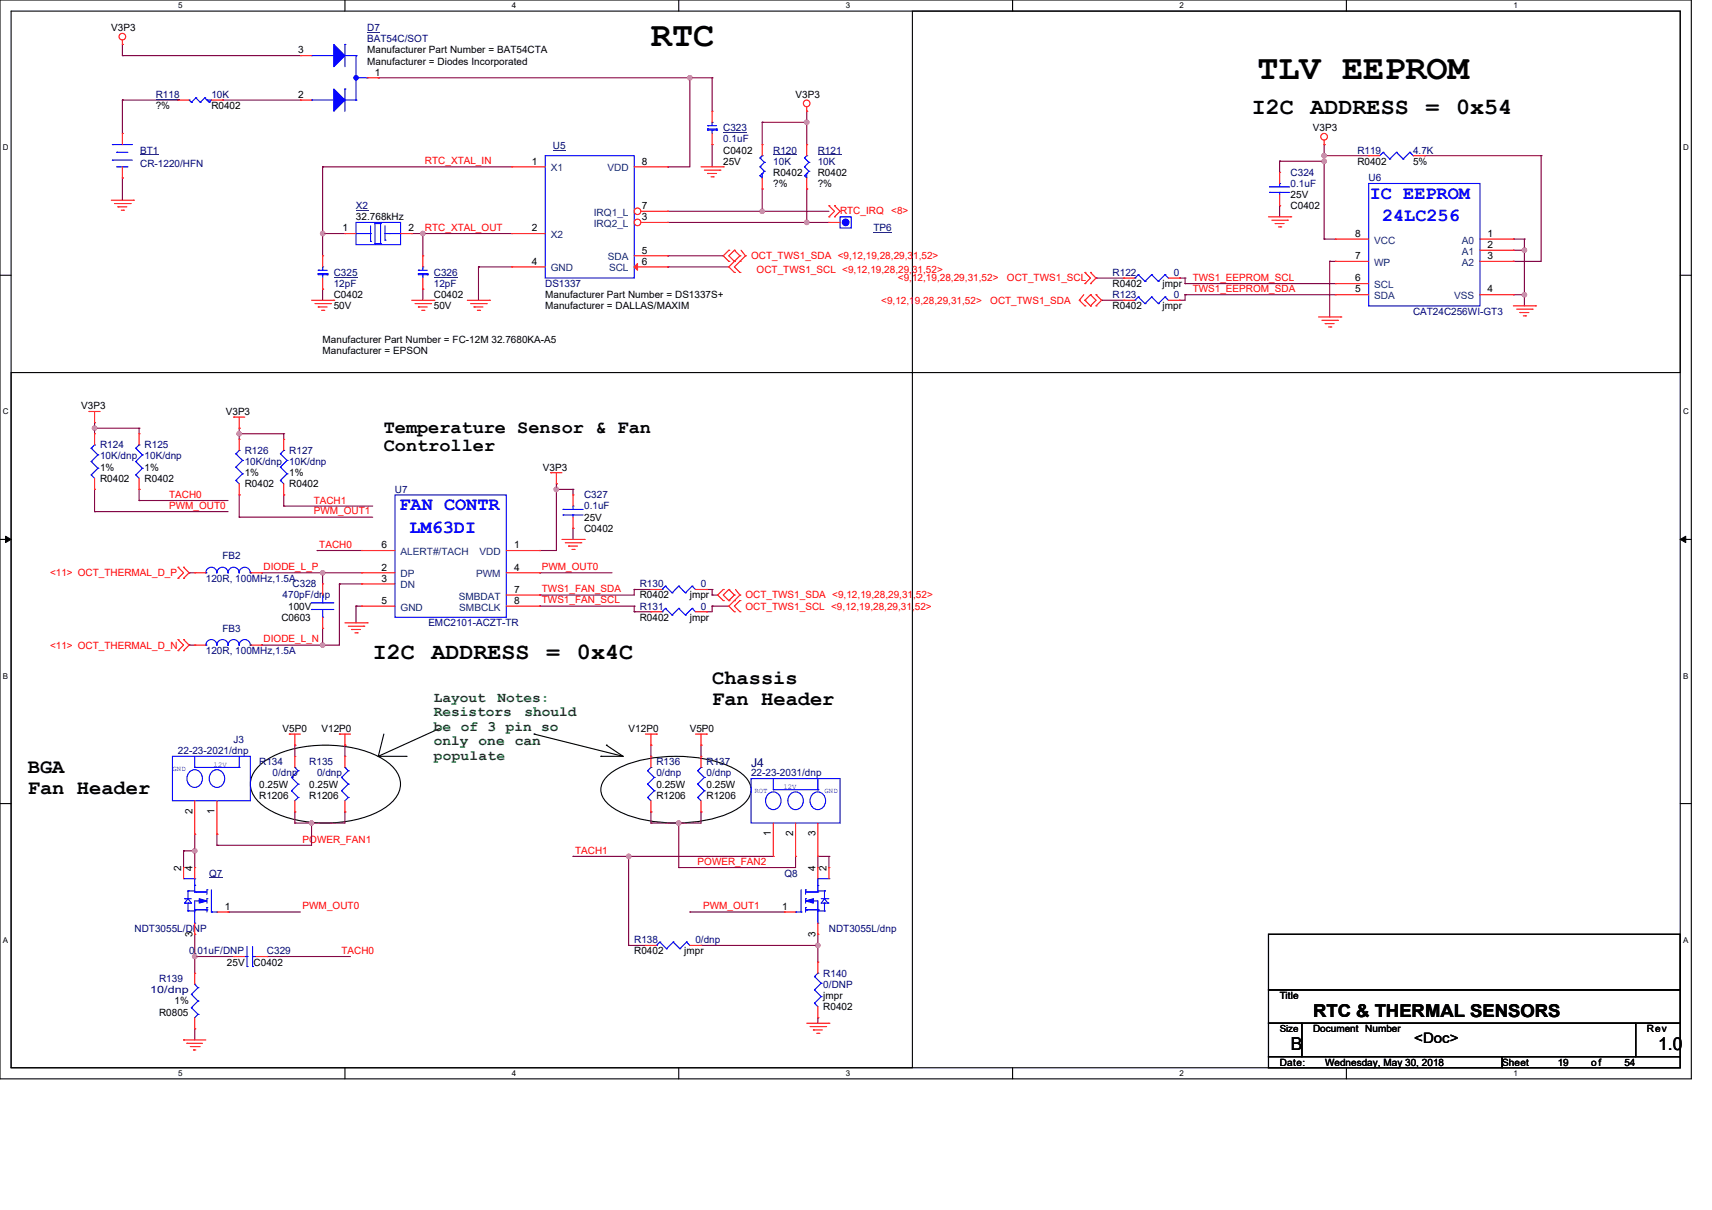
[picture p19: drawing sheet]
<svg xmlns="http://www.w3.org/2000/svg" width="297mm" height="210mm" viewBox="0 0 297 210" stroke-linecap="round" stroke-linejoin="round" font-family="sans-serif">
<defs><g id="words">
<g font-size="6.1">
<text x="112.9" y="8">RTC</text>
<text x="218.1" y="13.8">TLV EEPROM</text>
</g>
<g font-size="4.1">
<text x="217.2" y="19.8">I2C</text>
<text x="227.4" y="19.8">ADDRESS</text>
<text x="247.3" y="19.8">=</text>
<text x="252.6" y="19.8">0x54</text>
<text x="64.7" y="114.4">I2C</text>
<text x="74.8" y="114.4">ADDRESS</text>
<text x="94.8" y="114.4">=</text>
<text x="100.1" y="114.4">0x4C</text>
</g>
<g font-size="3.5">
<text x="123.5" y="118.8">Chassis</text>
<text x="123.5" y="122.3">Fan Header</text>
<text x="4.8" y="134.2">BGA</text>
<text x="4.8" y="137.7">Fan Header</text>
</g>
<g font-size="3.2" fill="#00f">
<text x="237.6" y="34.5">IC EEPROM</text>
<text x="239.8" y="38.4">24LC256</text>
<text x="69.3" y="88.6">FAN CONTR</text>
<text x="71" y="92.4">LM63DI</text>
</g>
<g font-size="3.2">
<text x="66.6" y="75.1">Temperature Sensor &amp; Fan</text>
<text x="66.6" y="78.3">Controller</text>
</g>
<g font-size="3.1">
<text x="227.8" y="176.5">RTC &amp; THERMAL SENSORS</text>
<text x="223.9" y="182.3">B</text>
<text x="287.6" y="182.3">1.0</text>
</g>
<g font-size="2.5" fill="#008000">
<text x="75.3" y="121.8">Layout</text>
<text x="75.3" y="124.3">Resistors</text>
<text x="86.3" y="121.8">Notes:</text>
<text x="91" y="124.3">should</text>
<text x="75.3" y="126.8">be of 3 pin so</text>
<text x="75.3" y="129.3">only one can</text>
<text x="75.3" y="131.8">populate</text>
</g>
<text font-size="2.5" x="245.3" y="181">&lt;Doc&gt;</text>
<text font-size="2.1" fill="#000080" x="130.3" y="133.2">J4</text>
<g font-size="1.8">
<text x="33.4" y="141.3" transform="rotate(-90 33.4 141.3)">2</text>
<text x="37.2" y="141.3" transform="rotate(-90 37.2 141.3)">1</text>
<text x="133.8" y="145.2" transform="rotate(-90 133.8 145.2)">1</text>
<text x="137.6" y="145.2" transform="rotate(-90 137.6 145.2)">2</text>
<text x="141.5" y="145.2" transform="rotate(-90 141.5 145.2)">3</text>
<text x="31.5" y="151.1" transform="rotate(-90 31.5 151.1)">2</text>
<text x="33.4" y="151.1" transform="rotate(-90 33.4 151.1)">4</text>
<text x="141.5" y="151.1" transform="rotate(-90 141.5 151.1)">4</text>
<text x="143.4" y="151.1" transform="rotate(-90 143.4 151.1)">2</text>
<text x="33.4" y="162.5" transform="rotate(-90 33.4 162.5)">3</text>
<text x="141.5" y="162.5" transform="rotate(-90 141.5 162.5)">3</text>
</g>
<g font-size="1.7">
<text x="19.3" y="5.4">V3P3</text>
<text x="51.7" y="9.3">3</text>
<text x="63.7" y="11.2">Manufacturer = Diodes Incorporated</text>
<text x="63.7" y="9.3">Manufacturer Part Number = BAT54CTA</text>
<text x="51.7" y="17">2</text>
<text x="65.1" y="13.1">1</text>
<text x="138" y="17">V3P3</text>
<text x="27" y="18.9">?%</text>
<text x="36.7" y="18.9">R0402</text>
<text x="227.8" y="22.8">V3P3</text>
<text x="92.2" y="28.6">1</text>
<text x="111.4" y="28.6">8</text>
<text x="125.5" y="26.6">C0402</text>
<text x="125.5" y="28.6">25V</text>
<text x="235.5" y="28.6">R0402</text>
<text x="245.1" y="28.6">5%</text>
<text x="134.1" y="30.5">R0402</text>
<text x="134.1" y="32.4">?%</text>
<text x="141.9" y="30.5">R0402</text>
<text x="141.9" y="32.4">?%</text>
<text x="223.9" y="34.4">25V</text>
<text x="59.4" y="40.1">1</text>
<text x="61.8" y="38.2">32.768kHz</text>
<text x="70.8" y="40.1">2</text>
<text x="92.2" y="40.1">2</text>
<text x="111.4" y="38.2">3</text>
<text x="111.4" y="36.3">7</text>
<text x="223.9" y="36.3">C0402</text>
<text x="235.1" y="41.1">8</text>
<text x="258.1" y="41.1">1</text>
<text x="92.2" y="45.9">4</text>
<text x="111.4" y="44">5</text>
<text x="111.4" y="45.9">6</text>
<text x="235.1" y="45">7</text>
<text x="258.1" y="43">2</text>
<text x="258.1" y="45">3</text>
<text x="57.9" y="51.7">C0402</text>
<text x="57.9" y="53.7">50V</text>
<text x="75.3" y="51.7">C0402</text>
<text x="75.3" y="53.7">50V</text>
<text x="94.6" y="53.7">Manufacturer = DALLAS/MAXIM</text>
<text x="94.6" y="51.7">Manufacturer Part Number = DS1337S+</text>
<text x="193" y="49.8">R0402</text>
<text x="193" y="53.7">R0402</text>
<text x="201.7" y="49.8">jmpr</text>
<text x="201.7" y="53.7">jmpr</text>
<text x="235.1" y="50.8">5</text>
<text x="235.1" y="48.8">6</text>
<text x="258.1" y="50.8">4</text>
<text x="56" y="59.5">Manufacturer Part Number = FC-12M 32.7680KA-A5</text>
<text x="56" y="61.4">Manufacturer = EPSON</text>
<text x="14.1" y="71">V3P3</text>
<text x="39.2" y="72">V3P3</text>
<text x="17.4" y="83.6">R0402</text>
<text x="17.4" y="81.7">1%</text>
<text x="25.1" y="83.6">R0402</text>
<text x="25.1" y="81.7">1%</text>
<text x="42.5" y="82.6">1%</text>
<text x="50.2" y="82.6">1%</text>
<text x="94.2" y="81.7">V3P3</text>
<text x="42.5" y="84.6">R0402</text>
<text x="50.2" y="84.6">R0402</text>
<text x="66.2" y="95.2">6</text>
<text x="89.2" y="95.2">1</text>
<text x="101.3" y="90.4">25V</text>
<text x="101.3" y="92.3">C0402</text>
<text x="66.2" y="99">2</text>
<text x="66.2" y="101">3</text>
<text x="89.2" y="99">4</text>
<text x="48.8" y="107.7">C0603</text>
<text x="50" y="105.8">100V</text>
<text x="66.2" y="104.8">5</text>
<text x="89.2" y="104.8">8</text>
<text x="89.2" y="102.9">7</text>
<text x="111" y="103.9">R0402</text>
<text x="111" y="107.7">R0402</text>
<text x="119.7" y="103.9">jmpr</text>
<text x="119.7" y="107.7">jmpr</text>
<text x="49" y="127">V5P0</text>
<text x="55.8" y="127">V12P0</text>
<text x="109.1" y="127">V12P0</text>
<text x="119.7" y="127">V5P0</text>
<text x="45" y="136.7">0.25W</text>
<text x="53.7" y="136.7">0.25W</text>
<text x="113.9" y="136.7">0.25W</text>
<text x="122.6" y="136.7">0.25W</text>
<text x="45" y="138.6">R1206</text>
<text x="53.7" y="138.6">R1206</text>
<text x="113.9" y="138.6">R1206</text>
<text x="122.6" y="138.6">R1206</text>
<text x="39" y="157.9">1</text>
<text x="135.7" y="157.9">1</text>
<text x="39.4" y="167.6">25V</text>
<text x="44" y="167.6">C0402</text>
<text x="110" y="165.6">R0402</text>
<text x="118.7" y="165.6">jmpr</text>
<text x="142.8" y="173.4">jmpr</text>
<text x="222" y="173.4">Title</text>
<text x="27.6" y="176.3">R0805</text>
<text x="30.3" y="174.3">1%</text>
<text x="142.8" y="175.3">R0402</text>
<text x="222" y="179.1">Size</text>
<text x="227.8" y="179.1">Document Number</text>
<text x="285.7" y="179.1">Rev</text>
<text x="222" y="184.9">Date:</text>
<text x="229.9" y="184.9">Wednesday, May 30, 2018</text>
<text x="260.6" y="184.9">Sheet</text>
<text x="270.2" y="184.9">19</text>
<text x="276" y="184.9">of</text>
<text x="281.8" y="184.9">54</text>
</g>
<g font-size="1.7" fill="#000080">
<text x="63.7" y="5.4">D7</text>
<text x="63.7" y="7.3">BAT54C/SOT</text>
<text x="27" y="17">R118</text>
<text x="36.7" y="17">10K</text>
<text x="125.5" y="22.8">C323</text>
<text x="24.3" y="26.6">BT1</text>
<text x="24.3" y="29">CR-1220/HFN</text>
<text x="95.9" y="25.9">U5</text>
<text x="125.5" y="24.7">0.1uF</text>
<text x="134.1" y="26.6">R120</text>
<text x="134.1" y="28.6">10K</text>
<text x="141.9" y="26.6">R121</text>
<text x="141.9" y="28.6">10K</text>
<text x="235.5" y="26.6">R119</text>
<text x="245.1" y="26.6">4.7K</text>
<text x="223.9" y="30.5">C324</text>
<text x="223.9" y="32.4">0.1uF</text>
<text x="237.4" y="31.5">U6</text>
<text x="61.8" y="36.3">X2</text>
<text x="151.5" y="40.2">TP6</text>
<text x="57.9" y="47.9">C325</text>
<text x="75.3" y="47.9">C326</text>
<text x="193" y="47.9">R122</text>
<text x="203.6" y="47.9">0</text>
<text x="57.9" y="49.8">12pF</text>
<text x="75.3" y="49.8">12pF</text>
<text x="94.6" y="49.8">DS1337</text>
<text x="193" y="51.7">R123</text>
<text x="203.6" y="51.7">0</text>
<text x="245.1" y="54.6">CAT24C256WI-GT3</text>
<text x="17.4" y="77.8">R124</text>
<text x="25.1" y="77.8">R125</text>
<text x="17.4" y="79.7">10K/dnp</text>
<text x="25.1" y="79.7">10K/dnp</text>
<text x="42.5" y="78.8">R126</text>
<text x="42.5" y="80.7">10K/dnp</text>
<text x="50.2" y="78.8">R127</text>
<text x="50.2" y="80.7">10K/dnp</text>
<text x="68.5" y="85.5">U7</text>
<text x="101.3" y="86.5">C327</text>
<text x="101.3" y="88.4">0.1uF</text>
<text x="35.7" y="101">120R, 100MHz,1.5A</text>
<text x="38.6" y="97.1">FB2</text>
<text x="50.8" y="101.9">C328</text>
<text x="111" y="101.9">R130</text>
<text x="121.6" y="101.9">0</text>
<text x="49" y="103.9">470pF/dnp</text>
<text x="111" y="105.8">R131</text>
<text x="121.6" y="105.8">0</text>
<text x="35.7" y="113.5">120R, 100MHz,1.5A</text>
<text x="38.6" y="109.7">FB3</text>
<text x="74.3" y="108.7">EMC2101-ACZT-TR</text>
<text x="30.9" y="130.9">22-23-2021/dnp</text>
<text x="40.5" y="129">J3</text>
<text x="45" y="132.8">R134</text>
<text x="47.3" y="134.7">0/dnp</text>
<text x="53.7" y="132.8">R135</text>
<text x="55" y="134.7">0/dnp</text>
<text x="113.9" y="132.8">R136</text>
<text x="113.9" y="134.7">0/dnp</text>
<text x="122.6" y="132.8">R137</text>
<text x="122.6" y="134.7">0/dnp</text>
<text x="130.3" y="134.7">22-23-2031/dnp</text>
<text x="36.3" y="152.1">Q7</text>
<text x="136.1" y="152.1">Q8</text>
<text x="23.4" y="161.8">NDT3055L/DNP</text>
<text x="143.8" y="161.8">NDT3055L/dnp</text>
<text x="32.8" y="165.6">0.01uF/DNP</text>
<text x="46.3" y="165.6">C329</text>
<text x="110" y="163.7">R138</text>
<text x="120.6" y="163.7">0/dnp</text>
<text x="26.1" y="172.4">10/dnp</text>
<text x="27.6" y="170.5">R139</text>
<text x="142.8" y="169.5">R140</text>
<text x="142.8" y="171.4">0/DNP</text>
</g>
<g font-size="1.7" fill="#f00">
<text x="73.7" y="28.5">RTC_XTAL_IN</text>
<text x="73.7" y="40">RTC_XTAL_OUT</text>
<text x="145.7" y="37.1">RTC_IRQ</text>
<text x="154.6" y="37.1">&lt;8&gt;</text>
<text x="130.3" y="45">OCT_TWS1_SDA &lt;9,12,19,28,29,31,52&gt;</text>
<text x="131.3" y="47.3">OCT_TWS1_SCL &lt;9,12,19,28,29,31,52&gt;</text>
<text x="152.9" y="52.7">&lt;9,12,19,28,29,31,52&gt;</text>
<text x="155.8" y="48.8">&lt;9,12,19,28,29,31,52&gt;</text>
<text x="171.8" y="52.7">OCT_TWS1_SDA</text>
<text x="174.7" y="48.8">OCT_TWS1_SCL</text>
<text x="206.9" y="50.7">TWS1_EEPROM_SDA</text>
<text x="206.9" y="48.7">TWS1_EEPROM_SCL</text>
<text x="29.3" y="88.3">PWM_OUT0</text>
<text x="29.3" y="86.5">TACH0</text>
<text x="54.4" y="89.3">PWM_OUT1</text>
<text x="54.4" y="87.4">TACH1</text>
<text x="55.4" y="95.2">TACH0</text>
<text x="8.7" y="100">&lt;11&gt; OCT_THERMAL_D_P</text>
<text x="45.7" y="98.9">DIODE_L_P</text>
<text x="94" y="98.9">PWM_OUT0</text>
<text x="94" y="104.7">TWS1_FAN_SCL</text>
<text x="94" y="102.8">TWS1_FAN_SDA</text>
<text x="129.3" y="103.9">OCT_TWS1_SDA &lt;9,12,19,28,29,31,52&gt;</text>
<text x="129.3" y="105.8">OCT_TWS1_SCL &lt;9,12,19,28,29,31,52&gt;</text>
<text x="8.7" y="112.6">&lt;11&gt; OCT_THERMAL_D_N</text>
<text x="45.7" y="111.5">DIODE_L_N</text>
<text x="52.5" y="146.2">POWER_FAN1</text>
<text x="99.8" y="148.3">TACH1</text>
<text x="121" y="150.1">POWER_FAN2</text>
<text x="52.5" y="157.8">PWM_OUT0</text>
<text x="122" y="157.8">PWM_OUT1</text>
<text x="59.2" y="165.6">TACH0</text>
</g>
<g font-size="1.7" fill="#004080">
<text x="95.5" y="29.7">X1</text>
<text x="105.4" y="29.7">VDD</text>
<text x="95.5" y="41.3">X2</text>
<text x="103" y="39.4">IRQ2_L</text>
<text x="103" y="37.5">IRQ1_L</text>
<text x="95.5" y="47.1">GND</text>
<text x="105.5" y="45.2">SDA</text>
<text x="105.7" y="47.1">SCL</text>
<text x="238.4" y="46.1">WP</text>
<text x="238.4" y="42.3">VCC</text>
<text x="253.6" y="42.3">A0</text>
<text x="253.6" y="44.2">A1</text>
<text x="253.6" y="46.1">A2</text>
<text x="238.4" y="51.9">SDA</text>
<text x="238.4" y="50">SCL</text>
<text x="252.3" y="51.9">VSS</text>
<text x="69.5" y="100.2">DP</text>
<text x="69.5" y="96.3">ALERT#/TACH</text>
<text x="82.6" y="100.2">PWM</text>
<text x="83.2" y="96.3">VDD</text>
<text x="69.5" y="102.1">DN</text>
<text x="69.5" y="106">GND</text>
<text x="79.6" y="104.1">SMBDAT</text>
<text x="79.7" y="106">SMBCLK</text>
</g>
<g font-size="1.4">
<text x="30.9" y="1.4">5</text>
<text x="88.8" y="1.4">4</text>
<text x="146.7" y="1.4">3</text>
<text x="204.6" y="1.4">2</text>
<text x="262.6" y="1.4">1</text>
<text x=".5" y="26.1">D</text>
<text x="292" y="26.1">D</text>
<text x=".5" y="71.9">C</text>
<text x="292" y="71.9">C</text>
<text x=".5" y="117.8">B</text>
<text x="292" y="117.8">B</text>
<text x=".5" y="163.6">A</text>
<text x="292" y="163.6">A</text>
<text x="30.9" y="186.7">5</text>
<text x="88.8" y="186.7">4</text>
<text x="146.7" y="186.7">3</text>
<text x="204.6" y="186.7">2</text>
<text x="262.6" y="186.7">1</text>
</g>
<g font-size="1.3" fill="#00f">
<text x="29.9" y="133.8">GND</text>
<text x="37.1" y="133.1">12V</text>
<text x="130.9" y="137.7">ROT</text>
<text x="135.9" y="136.9">12V</text>
<text x="143" y="137.7">GND</text>
</g>
</g></defs>
<path d="M0 0h293.4v187.2h-293.4zM1.9 1.9h289.6v183.4h-289.6z" fill="none" stroke="#000" stroke-width=".19"/>
<g fill="#fff">
<path d="M30.9 .2h.7v1.5h-.7z"/>
<path d="M30.9 185.5h.7v1.5h-.7z"/>
</g>
<path d="M59.8 0v1.9M59.8 185.3v1.9" fill="none" stroke="#000" stroke-width=".19"/>
<g fill="#fff">
<path d="M88.8 .2h.8v1.5h-.8z"/>
<path d="M88.8 185.5h.8v1.5h-.8z"/>
</g>
<path d="M117.8 0v1.9M117.8 185.3v1.9" fill="none" stroke="#000" stroke-width=".19"/>
<g fill="#fff">
<path d="M146.7 .2h.8v1.5h-.8z"/>
<path d="M146.7 185.5h.8v1.5h-.8z"/>
</g>
<path d="M175.7 0v1.9M175.7 185.3v1.9" fill="none" stroke="#000" stroke-width=".19"/>
<g fill="#fff">
<path d="M204.6 .2h.8v1.5h-.8z"/>
<path d="M204.6 185.5h.8v1.5h-.8z"/>
</g>
<path d="M233.6 0v1.9M233.6 185.3v1.9" fill="none" stroke="#000" stroke-width=".19"/>
<g fill="#fff">
<path d="M262.5 .2h.8v1.5h-.8z"/>
<path d="M262.5 185.5h.8v1.5h-.8z"/>
<path d="M.5 24.8h1v1.6h-1z"/>
<path d="M292 24.8h1v1.6h-1z"/>
<path d="M.5 70.7h1v1.5h-1z"/>
<path d="M292 70.7h1v1.5h-1z"/>
</g>
<path d="M0 47.8h1.9M291.5 47.8h1.9" fill="none" stroke="#000" stroke-width=".19"/>
<g fill="#fff">
<path d="M.5 116.5h.9v1.6h-.9z"/>
<path d="M292 116.5h.9v1.6h-.9z"/>
</g>
<path d="M0 93.6h1.9M291.5 93.6h1.9" fill="none" stroke="#000" stroke-width=".19"/>
<path d="M1 93.1l.9 .5-.9 .6zM291.5 93.6l.9-.5v1.1z" fill="#000" stroke="#000" stroke-width=".17"/>
<g fill="#fff">
<path d="M.5 162.4h.9v1.5h-.9z"/>
<path d="M292 162.4h.9v1.5h-.9z"/>
</g>
<g fill="none" stroke="#000" stroke-width=".19">
<path d="M158.3 1.9h133.2v62.8h-133.2zM1.9 64.7h156.4v120.6h-156.4zM0 139.5h1.9M45 132.9a16.1 16.1 0 0 1 9.8-3.5 20.8 20.8 0 0 1 11.4 2.2 5.6 5.6 0 0 1 3.3 4.5 5.6 5.6 0 0 1-3.3 4.5 22 22 0 0 1-19.5 0 5.6 5.6 0 0 1-3.3-4.5 4.5 4.5 0 0 1 1.6-3.2zM65.6 131.3h.1M65.6 131.3h4.9M66.6 127.4l-1 3.9M70.5 131.3h.1M76.2 126.4l-10.6 4.9M92.7 127.4h.1M92.7 127.4l15.4 3.9M104.2 131.3h.1"/>
<path d="M104.2 131.3h3.9M105.1 135a11.7 11.7 0 0 1 6-3.1 26 26 0 0 1 15.9 1.3 6 6 0 0 1 3.2 3.1 3.2 3.2 0 0 1-1.4 3.5 17.8 17.8 0 0 1-9.9 3 22.6 22.6 0 0 1-12.3-2.4 4.4 4.4 0 0 1-2.4-3.4l.1-.7 .3-.7zM105.2 129.3h.1M105.2 129.3l2.9 2M291.5 139.5h1.9M220.1 162.1h71.4v9.7h-71.4zM220.1 171.8h71.4v5.8h-71.4zM220.1 177.6h5.7v5.8h-5.7zM225.8 177.6h58v5.8h-58zM283.8 177.6h7.7v5.8h-7.7zM220.1 183.4h40.5v1.9h-40.5zM260.6 183.4h30.9v1.9h-30.9z"/>
</g>
<g fill="none" stroke="#800040" stroke-width=".19">
<path d="M21.2 7.7h.1M21.2 17.4h.1M21.2 9.7h.1M21.2 7.7v2M21.2 17.4v5.8M21.2 17.4h9.7M21.2 9.7h30.9M38.6 17.4h.1M38.6 17.4h13.5M65.6 13.5h.1M65.6 13.5h57.9M119.7 13.5h.1"/>
<path d="M119.7 13.5v15.5h-3.9M123.5 13.5h.1M123.5 13.5v5.8M140 19.3h.1M140 19.3v5.8M21.2 30.9h.1M21.2 30.9v3.8M56 29h.1M56 29v15.4M56 29h32.8M115.8 36.7h.1M115.8 38.6h.1"/>
<path d="M115.8 29h.1M115.8 36.7h28M115.8 38.6h28M123.5 25.1h.1M123.5 25.1v3.9M132.2 36.7h.1M132.2 32.8h.1M132.2 21.2h.1M132.2 21.2v3.9M132.2 32.8v3.9M132.2 21.2h7.8M140 38.6h.1"/>
<path d="M140 32.8h.1M140 21.2h.1M140 32.8v5.8M222 28h.1M222 35.7h.1M222 28h7.7M222 28v1.9M222 35.7v1.9M229.7 27h.1M229.7 28h.1M229.7 25.1h.1M229.7 25.1v16.4"/>
<path d="M229.7 27h7.7M247.1 27h.1M247.1 27h20.3M267.4 27h.1M267.4 27v18.4h-4.9M56 40.5h.1M56 50.2h.1M56 50.2v1.9M56 40.5h3.8M71.4 40.5h.1M71.4 40.5h17.4M73.4 50.2h.1"/>
<path d="M73.4 40.5h.1M73.4 40.5v3.9M73.4 50.2v1.9M83 46.3h.1M83 46.3h5.8M83 46.3v5.8M115.8 44.4h.1M115.8 46.3h.1M115.8 44.4h9.7M115.8 46.3h10.6M190.1 48.3h.1M190.1 48.3h4.9"/>
<path d="M191.1 52.1h.1M191.1 52.1h3.9M204.6 52.1h.1M204.6 48.3h.1M204.6 48.3h1M205.6 51.1h.1M205.6 49.2h.1M205.6 48.3h.1M205.6 51.1h26M205.6 51.1v1h-1M205.6 48.3v.9M205.6 49.2h26"/>
<path d="M229.7 41.5h.1M229.7 41.5h1.9M230.7 45.4h.1M230.7 45.4h.9M230.7 45.4v9.6M262.5 41.5h.1M262.5 51.1h.1M262.5 43.4h.1M262.5 45.4h.1M262.5 41.5h2M262.5 51.1h2M262.5 43.4h2"/>
<path d="M264.5 51.1h.1M264.5 41.5h.1M264.5 43.4h.1M264.5 41.5v11.6M16.4 74.3h.1M16.4 73.4h.1M16.4 74.3h7.7M16.4 73.4v1.9M24.1 74.3h.1M24.1 74.3v1M41.5 75.3h.1M41.5 74.3h.1"/>
<path d="M41.5 75.3h7.7M41.5 74.3v1.9M49.2 75.3h.1M49.2 75.3v.9M16.4 88.8h.1M16.4 84.9h.1M16.4 84.9v3.9M16.4 88.8h23.2M24.1 84.9h.1M24.1 86.9h.1M24.1 84.9v2M24.1 86.9h15.5"/>
<path d="M32.8 99.4h.1M32.8 99.4h1M41.5 85.9h.1M41.5 89.8h.1M41.5 85.9v3.9M41.5 89.8h23.2M45.4 99.4h.1M45.4 99.4h17.3M49.2 85.9h.1M49.2 87.8h.1M49.2 85.9v1.9M49.2 87.8h15.5"/>
<path d="M55 95.5h.1M55 95.5h7.7M56 99.4h.1M56 99.4v1.9M93.6 99.4h.1M93.6 95.5h.1M93.6 99.4h12.6M96.5 84.9h.1M96.5 84h.1M96.5 84v11.5h-2.9M96.5 84.9h2.9M99.4 84.9h.1"/>
<path d="M99.4 91.7h.1M99.4 84.9v1M99.4 91.7v1.9M32.8 112h.1M32.8 112h1M45.4 112h.1M56 109.1h.1M56 112h.1M56 109.1v2.9M58.9 101.3h.1M58.9 101.3v10.7h-13.5M58.9 101.3h3.8"/>
<path d="M61.8 105.2h.1M61.8 105.2h.9M61.8 105.2v2.9M93.6 105.2h.1M93.6 103.3h.1M93.6 105.2h16.4M110 106.2h.1M110 105.2h.1M110 102.3h.1M110 102.3v1h-16.4M110 102.3h2.9M110 106.2h2.9"/>
<path d="M110 105.2v1M122.6 102.3h.1M122.6 106.2h.1M122.6 102.3h.9M123.5 105.2h.1M123.5 103.3h.1M123.5 102.3h.1M123.5 102.3v1M123.5 105.2v1h-.9M123.5 105.2h2.9M123.5 103.3h1M51.1 129.3h.1"/>
<path d="M51.1 129.3v2M59.8 129.3h.1M59.8 129.3v2M112.9 129.3h.1M112.9 129.3v2M121.6 129.3h.1M121.6 129.3v2M31.8 147.7h.1M31.8 147.7h2M31.8 147.7v2.9M33.8 147.7h.1M33.8 144.8h.1"/>
<path d="M33.8 144.8v5.8M37.6 144.8h.1M37.6 146.7h.1M37.6 144.8v1.9M39.6 158.3h.1M39.6 158.3h12.5M51.1 142.8h.1M51.1 140.9h.1M51.1 140.9v1.9M54 142.8h.1M54 142.8v3.9h-16.4M59.8 140.9h.1"/>
<path d="M59.8 140.9v1.9h-8.7M99.4 148.6h.1M99.4 148.6h34.8M109.1 148.6h.1M109.1 148.6v15.5M112.9 140.9h.1M112.9 142.8h.1M112.9 140.9v1.9M117.8 150.6h.1M117.8 142.8h.1M117.8 142.8v7.8M119.7 158.3h.1"/>
<path d="M119.7 158.3h16.4M121.6 140.9h.1M121.6 140.9v1.9h-8.7M138 148.6h.1M138 148.6v2h-20.2M141.9 148.6h.1M141.9 148.6h1.9M141.9 148.6v2M143.8 148.6h.1M143.8 148.6v2M33.8 162.1h.1M33.8 166h.1"/>
<path d="M33.8 178.6h.1M33.8 162.1v6.8M33.8 178.6v1.9M33.8 166h6.7M46.3 166h.1M46.3 166h14.5M109.1 164.1h.1M109.1 164.1h2.9M121.6 164.1h.1M121.6 164.1h20.3M141.9 164.1h.1M141.9 176.6h.1"/>
<path d="M141.9 162.1h.1M141.9 162.1v4.9M141.9 176.6v1"/>
</g>
<g fill="#f0f" stroke="#f0f" stroke-width=".19">
<circle cx="56" cy="40.5" r=".38"/>
<circle cx="139.9" cy="38.6" r=".38"/>
<circle cx="132.2" cy="36.7" r=".38"/>
<circle cx="139.9" cy="21.2" r=".38"/>
<circle cx="119.7" cy="13.5" r=".38"/>
<circle cx="73.3" cy="40.5" r=".38"/>
<circle cx="264.5" cy="51.1" r=".38"/>
<circle cx="264.5" cy="43.4" r=".38"/>
<circle cx="229.7" cy="28" r=".38"/>
<circle cx="229.7" cy="27" r=".38"/>
<circle cx="41.5" cy="75.3" r=".38"/>
<circle cx="33.8" cy="166" r=".38"/>
<circle cx="33.8" cy="147.7" r=".38"/>
<circle cx="56" cy="99.4" r=".38"/>
<circle cx="56" cy="112" r=".38"/>
<circle cx="96.5" cy="84.9" r=".38"/>
<circle cx="109.1" cy="148.6" r=".38"/>
<circle cx="54" cy="142.8" r=".38"/>
<circle cx="16.4" cy="74.3" r=".38"/>
<circle cx="141.9" cy="164.1" r=".38"/>
<circle cx="117.7" cy="142.8" r=".38"/>
</g>
<g fill="none" stroke="#f00" stroke-width=".19">
<path d="M21.2 7.7h.1M21.2 6.9v.8M30.9 17.4h.1M30.9 17.4h1.9M36.7 17.4h1.9M38.6 17.4h.1M140 19.3h.1M140 18.5v.8M19.3 34.7h3.9M19.9 35.3h2.7M20.5 35.9h.1M20.5 35.9h1.5"/>
<path d="M21 36.5h.4M21.4 36.5h.1M22.6 35.3h.1M23.2 34.7h.1M88.8 29h.1M88.8 29h5.8M121.6 29h3.9M122.2 29.5h2.7M122.8 30.1h.1M122.8 30.1h1.5M123.3 30.7h.4M123.7 30.7h.1"/>
<path d="M124.9 29.5h.1M125.5 29h.1M143.8 37.6h.1M143.8 35.7h.1M143.8 35.7l1 1-1 .9M144.8 37.6h.1M144.8 35.7h.1M144.8 35.7l.9 1-.9 .9M220.1 37.6h3.8M220.6 38.2h2.7M221.2 38.8h.1M221.2 38.8h1.6"/>
<path d="M221.8 39.4h.4M222 29.9h.1M222 35.7h.1M222 29.9v1.9M222 33.8v1.9M222.2 39.4h.1M223.3 38.2h.1M223.9 37.6h.1M229.7 25.1h.1M229.7 24.3v.8M54 52.1h3.9M54.6 52.7h2.7"/>
<path d="M55.2 53.3h.1M55.2 53.3h1.5M55.8 53.9h.4M56.2 53.9h.1M57.3 52.7h.1M57.9 52.1h.1M59.8 40.5h.1M59.8 40.5h2M69.5 40.5h1.9M71.4 40.5h.1M71.4 52.1h3.9M72 52.7h2.7"/>
<path d="M72.6 53.3h.1M72.6 53.3h1.5M73.2 53.9h.3M73.5 53.9h.1M74.7 52.7h.1M75.3 52.1h.1M81.1 52.1h3.8M81.7 52.7h2.6M82.2 53.3h.1M82.2 53.3h1.6M82.8 53.9h.4M83.2 53.9h.1"/>
<path d="M84.3 52.7h.1M84.9 52.1h.1M88.8 40.5h.1M88.8 40.5h5.8M126.4 43.4h.1M126.4 45.4h.1M126.4 43.4l-.9 1 .9 1M127.4 45.4h.1M127.4 43.4h.1M127.4 47.3h.1M127.4 43.4l-1 1 1 1M127.4 43.4l1 1"/>
<path d="M128.4 44.4h.1M128.4 45.4h.1M128.4 47.3h.1M128.4 44.4l-2 1.9 1 1M128.6 43.4l.7 1M129.3 44.4h.1M129.3 44.4l-1.9 1.9 1 1M187.2 52.1h.1M187.2 52.1l1 1M188 51.1l-.8 1M188.2 52.1h.1M188.2 53.1h.1"/>
<path d="M188.2 49.2h.1M188.2 47.3h.1M188.2 52.1l1 1M188.2 47.3l1 1-1 .9M189.2 53.1h.1M189.2 51.1h.1M189.2 47.3h.1M189.2 49.2h.1M189.2 51.1l.9 1-.9 1M189.2 51.1l-1 1M189.2 47.3l.9 1-.9 .9M190.1 51.1h.1"/>
<path d="M190.1 53.1h.1M190.1 51.1l1 1-1 1M195 48.3h.1M195 48.3h1.9M202.7 48.3h1.9M204.6 48.3h.1M228.7 55h3.9M229.3 55.6h2.7M229.9 56.2h.1M229.9 56.2h1.5M230.5 56.7h.4M230.9 56.7h.1"/>
<path d="M232 55.6h.1M232.6 55h.1M262.5 53.1h3.9M263.1 53.7h2.7M263.7 54.2h.1M263.7 54.2h1.5M264.3 54.8h.4M264.7 54.8h.1M265.8 53.7h.1M266.4 53.1h.1M15.4 71.4h.1M15.4 71.4h2"/>
<path d="M16.4 73.4h.1M16.4 71.4v2M40.5 72.4h.1M40.5 72.4h2M41.5 74.3h.1M41.5 76.2h.1M41.5 72.4v1.9M41.5 76.2v2M30.9 98.4h.1M30.9 98.4l.9 1-.9 1M31.8 98.4h.1M31.8 98.4l1 1-1 1"/>
<path d="M41.5 85.9h.1M41.5 84v1.9M62.7 99.4h.1M62.7 95.5h.1M62.7 95.5h5.8M62.7 99.4h5.8M87.8 95.5h5.8M87.8 99.4h5.8M93.6 95.5h.1M93.6 99.4h.1M95.5 82h.1M95.5 82h2"/>
<path d="M96.5 84h.1M96.5 82v2M97.5 93.6h3.8M98.1 94.2h2.7M98.6 94.8h.1M98.6 94.8h1.6M99.2 95.4h.4M99.6 95.4h.1M100.8 94.2h.1M101.3 93.6h.1M30.9 112.9h.1M30.9 111h.1"/>
<path d="M30.9 100.4h.1M30.9 111l.9 1-.9 .9M31.8 111h.1M31.8 112.9h.1M31.8 100.4h.1M31.8 111l1 1-1 .9M33.8 112h.1M33.8 112h1.9M43.4 112h2M45.4 112h.1M59.8 108.1h3.9M60.4 108.7h2.7"/>
<path d="M61 109.3h.1M61 109.3h1.5M61.6 109.8h.4M62 109.8h.1M62.7 101.3h.1M62.7 105.2h.1M62.7 101.3h5.8M62.7 105.2h5.8M63.1 108.7h.1M63.7 108.1h.1M87.8 105.2h5.8M87.8 103.3h5.8"/>
<path d="M93.6 105.2h.1M93.6 103.3h.1M112.9 102.3h.1M112.9 102.3h2M120.6 102.3h2M122.6 102.3h.1M125.5 102.3h.1M125.5 104.2h.1M125.5 102.3l-1 1 1 .9M126.4 104.2h.1M126.4 102.3h.1M126.4 102.3l-.9 1 .9 .9"/>
<path d="M126.4 102.3l1 1M127.4 103.3h.1M127.4 104.2h.1M127.4 106.2h.1M127.4 103.3l-1 .9M127.6 102.3l.8 1M128.4 103.3h.1M128.4 106.2h.1M128.4 104.2h.1M128.4 103.3l-2 1.9 1 1M128.4 104.2l-1 1 1 1M50.2 127.4h.1"/>
<path d="M50.2 127.4h1.9M51.1 129.3h.1M51.1 127.4v1.9M58.9 127.4h.1M58.9 127.4h1.9M59.8 129.3h.1M59.8 127.4v1.9M112 127.4h1.9M112.9 129.3h.1M112.9 127.4v1.9M113.9 127.4h.1M120.6 127.4h2"/>
<path d="M121.6 129.3h.1M121.6 131.3h.1M121.6 127.4v1.9M121.6 131.3v1.9M121.6 139v1.9M122.6 127.4h.1M121.6 140.9h.1M134.2 148.6h.1M134.2 142.8v5.8M138 148.6h.1M138 142.8v5.8M141.9 148.6h.1"/>
<path d="M141.9 142.8v5.8M33.8 178.6h.1M33.8 168.9h.1M33.8 168.9v1.9M33.8 176.6v2M140 177.6h3.8M140.5 178.2h2.7M141.1 178.8h.1M141.1 178.8h1.6M141.7 179.3h.4M142.1 179.3h.1M143.2 178.2h.1"/>
<path d="M143.8 177.6h.1M31.8 180.5h.1M31.8 180.5h3.9M32.4 181.1h.1M32.4 181.1h2.7M33 181.6h1.6M33.6 182.2h.1M33.6 182.2h.4M34.6 181.6h.1"/>
<circle cx="21.2" cy="6.4" r=".57"/>
<circle cx="139.9" cy="17.9" r=".57"/>
<circle cx="229.7" cy="23.7" r=".58"/>
</g>
<g fill="none" stroke="#00f" stroke-width=".19">
<path d="M32.8 17.4h.1M32.8 17.4l.4 .4M33.2 17.8h.1M34 17h.1M34 17l.7 .8M34 17l-.8 .8M34.7 17.8h.1M35.5 17h.1M35.5 17l.8 .8M35.5 17l-.8 .8M35.9 17.4h.1M35.9 17.4h.8l-.4 .4"/>
<path d="M36.3 17.8h.1M61.8 38.6h7.7v3.9h-7.7zM64.3 39.2v2.7M65 38.8h.1M65 38.8h1M65 38.8v3.5M66 38.8h.1M66 38.8v3.5M66.8 39.2v2.5M94.6 27h15.4v21.3h-15.4zM220.2 32.4h.1M220.2 33.4h.1"/>
<path d="M220.2 32.4h3.5M220.2 33.4h3.5M222 33.4h.1M222 31.8h.1M222 31.8v.6M222 33.4v.4M61.8 40.5h.1M61.8 40.5h2.5M64.3 40.5h.1M64.3 41.9h.1M65 42.3h.1M65 42.3h1"/>
<path d="M66 42.3h.1M66.8 41.7h.1M66.8 40.5h2.7M67.6 40.5h.1M69.5 40.5h.1M196.9 48.3h.1M197.5 47.7h.1M197.5 47.7l1.1 1.1M197.5 47.7l-.6 .6M198.6 48.8h.1M199.8 47.7h.1M199.8 47.7l1.1 1.1"/>
<path d="M199.8 47.7l-1.2 1.1M200.9 48.8h.1M202.1 47.7h.1M202.1 47.7l.6 .6M202.1 47.7l-1.2 1.1M40.9 78.8h.1M40.9 78.8l1.2 1.1M41.5 78.2h.1M41.5 78.2l-.6 .6M42.1 79.9h.1M42.1 79.9l-1.2 1.2M40.9 83.4h.1"/>
<path d="M40.9 81.1h.1M40.9 83.4l.6 .6M40.9 81.1l1.2 1.1M42.1 82.2h.1M42.1 82.2l-1.2 1.2M68.5 85.9h19.3v21.2h-19.3zM35.7 112h.1M35.7 112a.96 .96 0 0 1 1-1 .96 .96 0 0 1 .9 1M37.6 112a.96 .96 0 0 1 1-1 .96 .96 0 0 1 1 1 .96 .96 0 0 1 .9-1 .96 .96 0 0 1 1 1 .96 .96 0 0 1 1-1 .96 .96 0 0 1 .9 1M43.4 112h.1M114.9 102.3h.1M115.4 101.7h.1"/>
<path d="M115.4 101.7l1.2 1.2M115.4 101.7l-.5 .6M116.6 102.9h.1M117.8 101.7h.1M117.8 101.7l1.1 1.2M117.8 101.7l-1.2 1.2M118.9 102.9h.1M120.1 101.7h.1M120.1 101.7l.5 .6M120.1 101.7l-1.2 1.2M121 138.4h.1M121 136.1h.1"/>
<path d="M121 133.8h.1M121 138.4l.6 .6M121 136.1l1.2 1.1M121 133.8l1.2 1.1M121.6 133.2h.1M121.6 133.2l-.6 .6M122.2 137.2h.1M122.2 134.9h.1M122.2 137.2l-1.2 1.2M122.2 134.9l-1.2 1.2M130.3 135.1h15.4v7.7h-15.4zM133.4 137.7a1.4 1.4 0 0 1 1.7 .1 1.4 1.4 0 0 1 .3 1.7 1.33 1.33 0 0 1-1.5 1 1.33 1.33 0 0 1-1.1-1.5l.1-.5z"/>
<path d="M134.2 137.1h.1M134.2 135.1v2M134.2 137.1h7.7M137.2 137.7a1.4 1.4 0 0 1 1.7 .1 1.4 1.4 0 0 1 .4 1.7 1.33 1.33 0 0 1-1.6 1 1.33 1.33 0 0 1-1-1.5v-.5zM141.1 137.7a1.4 1.4 0 0 1 1.7 .1 1.4 1.4 0 0 1 .4 1.7 1.34 1.34 0 0 1-1.6 1 1.34 1.34 0 0 1-1.1-1.5l.1-.5zM141.9 137.1h.1M141.9 135.1v2M33.2 174.9h.1M33.2 172.6h.1M33.2 174.9l1.2 1.1M33.2 172.6l1.2 1.1M33.8 170.8h.1"/>
<path d="M33.8 170.8l.6 .6M34.4 176h.1M34.4 173.7h.1M34.4 171.4h.1M34.4 176l-.6 .6M34.4 173.7l-1.2 1.2M34.4 171.4l-1.2 1.2"/>
</g>
<path d="M27 17.2h4.2M61.8 36.5h2.1M95.9 26.1h2.2" fill="none" stroke="#000080" stroke-width=".17"/>
<circle cx="110.6" cy="38.6" r=".57" fill="#fff" stroke="#f00" stroke-width=".19"/>
<path d="M111.2 38.6h4.6M115.8 38.6h.1M88.8 46.3h.1M88.8 46.3h5.8M110 46.3h5.8M110 44.4h5.8M115.8 44.4h.1M115.8 46.3h.1" fill="none" stroke="#f00" stroke-width=".19"/>
<path d="M110 46.3l.6-.5v1.1z" fill="#f00" stroke="#f00" stroke-width=".19"/>
<circle cx="110.6" cy="36.7" r=".57" fill="#fff" stroke="#f00" stroke-width=".19"/>
<g fill="none" stroke="#f00" stroke-width=".19">
<path d="M52.1 17.4h.1M52.1 9.7h.1M52.1 17.4h1.9M52.1 9.7h1.9M63.7 13.5h1.9M65.6 13.5h.1M123.5 19.3h.1M123.5 19.3v1.9M21.2 23.2h.1M21.2 30.9h.1M21.2 23.2v1.9M21.2 29v1.9"/>
<path d="M110 29h5.8M111.2 36.7h4.6M115.8 36.7h.1M115.8 29h.1M123.5 25.1h.1M123.5 23.2v1.9M132.2 32.8h.1M132.2 25.1h.1M132.2 25.1v1.9M132.2 30.9v1.9M140 32.8h.1M140 25.1h.1"/>
<path d="M140 25.1v1.9M140 30.9v1.9M143.8 38.6h.1M143.8 38.6h1.9M237.4 27h.1M237.4 27h2M245.2 27h1.9M247.1 27h.1M56 50.2h.1M56 44.4h.1M56 44.4v1.9M56 48.3v1.9"/>
<path d="M73.4 50.2h.1M73.4 44.4h.1M73.4 44.4v1.9M73.4 48.3v1.9M195 52.1h.1M195 52.1h1.9M202.7 52.1h1.9M204.6 52.1h.1M231.6 51.1h.1M231.6 49.2h.1M231.6 45.4h.1M231.6 41.5h.1"/>
<path d="M231.6 41.5h5.8M231.6 45.4h5.8M231.6 51.1h5.8M231.6 49.2h5.8M256.7 41.5h5.8M256.7 43.4h5.8M256.7 45.4h5.8M256.7 51.1h5.8M262.5 41.5h.1M262.5 43.4h.1M262.5 45.4h.1M262.5 51.1h.1"/>
<path d="M16.4 75.3h.1M16.4 75.3v1.9M24.1 75.3h.1M24.1 75.3v1.9M49.2 76.2h.1M49.2 76.2v2M16.4 84.9h.1M16.4 83v1.9M24.1 84.9h.1M24.1 83v1.9M33.8 99.4h.1M33.8 99.4h1.9"/>
<path d="M43.4 99.4h2M45.4 99.4h.1M49.2 85.9h.1M49.2 84v1.9M99.4 85.9h.1M99.4 91.7h.1M99.4 85.9v1.9M99.4 89.8v1.9M56 101.3h.1M56 109.1h.1M56 101.3v2M56 107.1v2"/>
<path d="M112.9 106.2h.1M112.9 106.2h2M120.6 106.2h2M122.6 106.2h.1M33.8 139v5.8M37.6 139v5.8M51.1 131.3h.1M51.1 131.3v1.9M51.1 139v1.9M59.8 131.3h.1M59.8 131.3v1.9M59.8 139v1.9"/>
<path d="M112.9 131.3h.1M112.9 131.3v1.9M112.9 139v1.9M31.8 150.6h.1M31.8 150.6v1.9M33.8 150.6h.1M33.8 144.8h.1M33.8 150.6v1.9M37.6 144.8h.1M37.6 158.3h2M39.6 158.3h.1M51.1 140.9h.1"/>
<path d="M59.8 140.9h.1M112.9 140.9h.1M136.1 158.3h.1M136.1 158.3h1.9M141.9 150.6h.1M141.9 150.6v1.9M143.8 150.6h.1M143.8 150.6v1.9M33.8 162.1h.1M33.8 160.2v1.9M40.5 166h.1M40.5 166h2"/>
<path d="M44.4 166h1.9M46.3 166h.1M112 164.1h.1M112 164.1h1.9M119.7 164.1h1.9M121.6 164.1h.1M141.9 176.6h.1M141.9 167h.1M141.9 162.1h.1M141.9 160.2v1.9M141.9 167v1.9M141.9 174.7v1.9"/>
</g>
<g fill="none" stroke="#00f" stroke-width=".19">
<path d="M54 9.7h.1M54 17.4h.1M54 9.7h3.9M54 17.4h3.9M59.8 15.4h.1M59.8 7.7h.1M59.8 7.7v3.9M59.8 15.4v3.9M59.8 9.7h2M59.8 17.4h2M61.8 9.7h.1M61.8 17.4h.1"/>
<path d="M61.8 9.7v7.7M61.8 13.5h1.9M63.7 13.5h.1M19.5 25.1h.1M19.5 27.8h.1M19.5 25.1h3.5M19.5 27.8h3.5M20.3 29h.1M20.3 26.4h.1M20.3 29h1.9M20.3 26.4h1.9M122.8 21.8h.1"/>
<path d="M122.8 22.4h.1M122.8 22.4v.2h1.5M122.8 21.8h1.5M122.8 22.4h1.5M123.5 22.6h.1M123.5 21.2h.1M123.5 21.2v.6M123.5 22.6v.6M124.3 22.6h.1M124.3 22.4h.1M124.3 22.4v.2M131.8 30.5h.1"/>
<path d="M131.8 29h.1M131.8 27.4h.1M131.8 29l.8 .7M131.8 27.4l.8 .8M132.2 27h.1M132.2 30.1h.1M132.2 30.1v.8l-.4-.4M132.2 27l-.4 .4M132.6 29.7h.1M132.6 28.2h.1M132.6 29.7l-.8 .8M132.6 28.2l-.8 .8"/>
<path d="M139.6 30.5h.1M139.6 29h.1M139.6 27.4h.1M139.6 29l.7 .7M139.6 27.4l.7 .8M140 27h.1M140 30.1h.1M140 30.1v.8l-.4-.4M140 27l-.4 .4M140.3 29.7h.1M140.3 28.2h.1M140.3 29.7l-.7 .8"/>
<path d="M140.3 28.2l-.7 .8M145.7 37.6h2v2h-2zM237.4 31.8h19.3v21.3h-19.3zM239.9 26.4h.1M239.9 26.4l-.5 .6M239.9 26.4l1.2 1.2M241.1 27.6h.1M242.3 26.4h.1M242.3 26.4l-1.2 1.2M242.3 26.4l1.1 1.2M243.4 27.6h.1M244.6 26.4h.1"/>
<path d="M244.6 26.4l-1.2 1.2M244.6 26.4l.6 .6M245.2 27h.1M55.2 46.9h.1M55.2 47.5h.1M55.2 47.5v.2h1.5M55.2 46.9h1.5M55.2 47.5h1.5M56 47.7h.1M56 46.3h.1M56 46.3v.6M56 47.7v.6"/>
<path d="M56.7 47.7h.1M56.7 47.5h.1M56.7 47.5v.2M72.6 46.9h.1M72.6 47.5h.1M72.6 47.5v.2h1.5M72.6 46.9h1.5M72.6 47.5h1.5M73.4 47.7h.1M73.4 46.3h.1M73.4 46.3v.6M73.4 47.7v.6"/>
<path d="M74.1 47.7h.1M74.1 47.5h.1M74.1 47.5v.2M196.9 52.1h.1M197.5 51.5h.1M197.5 51.5l1.1 1.2M197.5 51.5l-.6 .6M198.6 52.7h.1M199.8 51.5h.1M199.8 51.5l1.1 1.2M199.8 51.5l-1.2 1.2M200.9 52.7h.1"/>
<path d="M202.1 51.5h.1M202.1 51.5l.6 .6M202.1 51.5l-1.2 1.2M15.8 77.8h.1M15.8 77.8l1.2 1.2M16.4 77.2h.1M16.4 77.2l-.6 .6M17 79h.1M17 79l-1.2 1.1M23.5 77.8h.1M23.5 77.8l1.2 1.2M24.1 77.2h.1"/>
<path d="M24.1 77.2l-.6 .6M24.7 79h.1M24.7 79l-1.2 1.1M48.6 78.8h.1M48.6 78.8l1.2 1.1M49.2 78.2h.1M49.2 78.2l-.6 .6M49.8 79.9h.1M49.8 79.9l-1.2 1.2M15.8 82.4h.1M15.8 80.1h.1M15.8 82.4l.6 .6"/>
<path d="M15.8 80.1l1.2 1.2M17 81.3h.1M17 81.3l-1.2 1.1M23.5 82.4h.1M23.5 80.1h.1M23.5 82.4l.6 .6M23.5 80.1l1.2 1.2M24.7 81.3h.1M24.7 81.3l-1.2 1.1M35.7 99.4h.1M35.7 99.4a.96 .96 0 0 1 1-1 .96 .96 0 0 1 .9 1M37.6 99.4a.96 .96 0 0 1 1-1 .96 .96 0 0 1 1 1 .96 .96 0 0 1 .9-1 .96 .96 0 0 1 1 1 .96 .96 0 0 1 1-1 .96 .96 0 0 1 .9 1"/>
<path d="M43.4 99.4h.1M48.6 83.4h.1M48.6 81.1h.1M48.6 83.4l.6 .6M48.6 81.1l1.2 1.1M49.8 82.2h.1M49.8 82.2l-1.2 1.2M97.7 88.4h.1M97.7 89.4h.1M97.7 88.4h3.4M97.7 89.4h3.4M99.4 89.4h.1"/>
<path d="M99.4 87.8h.1M99.4 87.8v.6M99.4 89.4v.4M54 104.6h.1M54 105.8h.1M54 104.6h3.9M54 105.8h3.9M56 104.6h.1M56 107.1h.1M56 103.3v1.3M56 105.8v1.3M114.9 106.2h.1"/>
<path d="M115.4 105.6h.1M115.4 105.6l1.2 1.1M115.4 105.6l-.5 .6M116.6 106.7h.1M117.8 105.6h.1M117.8 105.6l1.1 1.1M117.8 105.6l-1.2 1.1M118.9 106.7h.1M120.1 105.6h.1M120.1 105.6l.5 .6M120.1 105.6l-1.2 1.1M29.9 131.3h13.5v7.7h-13.5z"/>
<path d="M33 133.9a1.4 1.4 0 0 1 1.7 .1 1.4 1.4 0 0 1 .3 1.6 1.33 1.33 0 0 1-1.5 1 1.33 1.33 0 0 1-1.1-1.5l.1-.5zM33.8 133.2h.1M33.8 131.3v1.9M33.8 133.2h7.7M36.8 133.9a1.4 1.4 0 0 1 1.7 .1 1.4 1.4 0 0 1 .4 1.6 1.33 1.33 0 0 1-1.5 1 1.33 1.33 0 0 1-1.1-1.5l.1-.5zM41.5 133.2h.1M41.5 131.3v1.9M50.6 137.2h.1M50.6 134.9h.1M50.6 137.2l1.1 1.2M50.6 134.9l1.1 1.2M51.1 133.2h.1"/>
<path d="M51.1 133.2l.6 .6M51.7 138.4h.1M51.7 136.1h.1M51.7 133.8h.1M51.7 138.4l-.6 .6M51.7 136.1l-1.1 1.1M51.7 133.8l-1.1 1.1M59.3 137.2h.1M59.3 134.9h.1M59.3 137.2l1.1 1.2M59.3 134.9l1.1 1.2M59.8 133.2h.1"/>
<path d="M59.8 133.2l.6 .6M60.4 138.4h.1M60.4 136.1h.1M60.4 133.8h.1M60.4 138.4l-.6 .6M60.4 136.1l-1.1 1.1M60.4 133.8l-1.1 1.1M112.3 138.4h.1M112.3 136.1h.1M112.3 133.8h.1M112.3 138.4l.6 .6M112.3 136.1l1.2 1.1"/>
<path d="M112.3 133.8l1.2 1.1M112.9 133.2h.1M112.9 133.2l-.6 .6M113.5 137.2h.1M113.5 134.9h.1M113.5 137.2l-1.2 1.2M113.5 134.9l-1.2 1.2M31.8 152.5h.1M31.8 152.5h2M32 156h.1M32 156.7h.1M32 156h1.2"/>
<path d="M32.6 154.6h.1M32.6 158.1h.1M32.6 156h.1M32.6 156.7h.1M32.6 154.6h1.2M32.6 158.1h1.2M32.6 156l.6 .7h-1.2M32.6 156l-.6 .7M32.6 154.6v1.4M32.6 156.7v1.4M33.8 157.9h.1M33.8 154.8h.1"/>
<path d="M33.8 153.7h.1M33.8 152.5h.1M33.8 152.5v2.3M33.8 157.9h2.1M33.8 154.8h2.1M34 154.8h.1M34.9 156.4h.1M34.9 156.4h-1.1v3.8M35.7 157.9h.1M35.9 157.9h.1M35.9 154.4h.1M35.9 156h.1"/>
<path d="M35.9 157.5h.1M35.9 154.4v.8M35.9 156v.7M35.9 157.5v.8M36.7 158.3h.1M36.7 154.4v3.9M36.7 158.3h.9M37.6 158.3h.1M138 158.3h.1M138 158.3h1M139 158.3h.1M139 154.4v3.9"/>
<path d="M139.8 157.9h.1M139.8 154.4h.1M139.8 156h.1M139.8 157.5h.1M139.8 157.9h2.1M139.8 154.8h2.1M139.8 154.4v.8M139.8 156v.7M139.8 157.5v.8M140 157.9h.1M140.7 156.4h.1M140.7 156.4h1.2v3.8"/>
<path d="M141.7 154.8h.1M141.9 157.9h.1M141.9 154.8h.1M141.9 153.7h.1M141.9 152.5h.1M141.9 154.6h1.1M141.9 158.1h1.1M141.9 152.5h1.9M141.9 152.5v2.3M142.5 156h1.1M143 154.6h.1M143 158.1h.1"/>
<path d="M143 156h.1M143 156.7h.1M143 156l-.5 .7h1.1M143 156l.6 .7M143 154.6v1.4M143 156.7v1.4M143.6 156h.1M143.6 156.7h.1M143.8 152.5h.1M33.8 160.2h.1M42.5 166h.4M42.9 166h.1"/>
<path d="M42.9 167.7h.1M42.9 164.3v3.4M43.8 167.7h.1M43.8 166h.1M43.8 166h.6M43.8 164.3v3.4M113.9 164.1h.1M114.5 163.5h.1M114.5 163.5l1.1 1.2M114.5 163.5l-.6 .6M115.6 164.7h.1M116.8 163.5h.1"/>
<path d="M116.8 163.5l1.1 1.2M116.8 163.5l-1.2 1.2M117.9 164.7h.1M119.1 163.5h.1M119.1 163.5l.6 .6M119.1 163.5l-1.2 1.2M141.3 174.1h.1M141.3 171.8h.1M141.3 169.5h.1M141.3 174.1l.6 .6M141.3 171.8l1.2 1.2M141.3 169.5l1.2 1.1"/>
<path d="M141.9 168.9h.1M141.9 160.2h.1M141.9 168.9l-.6 .6M142.5 173h.1M142.5 170.6h.1M142.5 173l-1.2 1.1M142.5 170.6l-1.2 1.2"/>
</g>
<g fill="#00f" stroke="#00f" stroke-width=".19">
<path d="M34.6 156l1.3 .4-1.3 .3z"/>
<path d="M139.8 156.4l1.3-.4v.7z"/>
<path d="M57.9 15.4l1.9 2-1.9 1.9z" fill-rule="evenodd"/>
<path d="M57.9 7.7l1.9 2-1.9 1.9z" fill-rule="evenodd"/>
<circle cx="61.8" cy="13.5" r=".38"/>
<circle cx="146.7" cy="38.6" r=".57"/>
</g>
<path d="M63.7 5.7h2.2M24.3 26.9h3.2M125.5 23h4.1M134.2 26.9h4.1M141.9 26.9h4.1M57.9 48.1h4.2M75.3 48.1h4.1M151.5 40.4h3.2M36.3 152.4h2.3" fill="none" stroke="#000080" stroke-width=".17"/>
<g fill="#f0f" stroke="#f0f" stroke-width=".19">
<circle cx="56" cy="40.5" r=".38"/>
<circle cx="139.9" cy="38.6" r=".38"/>
<circle cx="132.2" cy="36.7" r=".38"/>
<circle cx="139.9" cy="21.2" r=".38"/>
<circle cx="119.7" cy="13.5" r=".38"/>
<circle cx="73.3" cy="40.5" r=".38"/>
<circle cx="264.5" cy="51.1" r=".38"/>
<circle cx="264.5" cy="43.4" r=".38"/>
<circle cx="229.7" cy="28" r=".38"/>
<circle cx="229.7" cy="27" r=".38"/>
<circle cx="41.5" cy="75.3" r=".38"/>
<circle cx="33.8" cy="166" r=".38"/>
<circle cx="33.8" cy="147.7" r=".38"/>
<circle cx="56" cy="99.4" r=".38"/>
<circle cx="56" cy="112" r=".38"/>
<circle cx="96.5" cy="84.9" r=".38"/>
<circle cx="109.1" cy="148.6" r=".38"/>
<circle cx="54" cy="142.8" r=".38"/>
<circle cx="16.4" cy="74.3" r=".38"/>
<circle cx="141.9" cy="164.1" r=".38"/>
<circle cx="117.7" cy="142.8" r=".38"/>
</g>
<use href="#words"/>
</svg>
